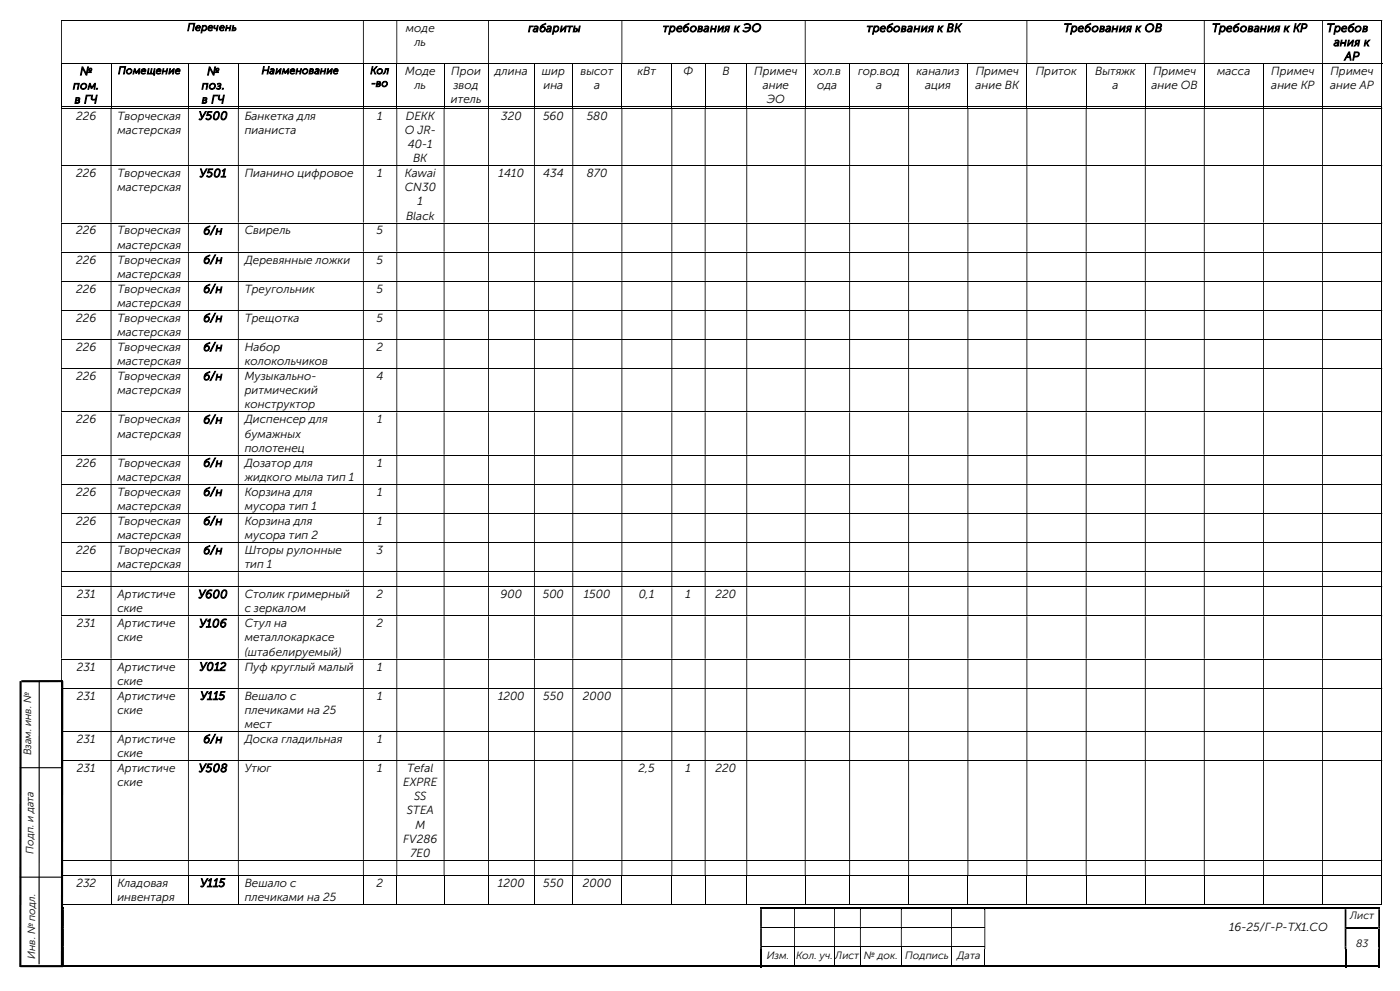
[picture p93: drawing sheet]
<svg xmlns="http://www.w3.org/2000/svg" width="420mm" height="297mm" viewBox="0 0 420 297" stroke-linecap="round" stroke-linejoin="round" font-family="sans-serif">
<defs><g id="words">
<g font-size="3.5">
<text x="121.8" y="9.6">моде</text>
<text x="158.5" y="9.6">габариты</text>
<text x="198.9" y="9.6">требования к ЭО</text>
<text x="260" y="9.6">требования к ВК</text>
<text x="319.1" y="9.6">Требования к ОВ</text>
<text x="363.6" y="9.6">Требования к КР</text>
<text x="398" y="9.6">Требов</text>
<text x="124.3" y="13.8">ль</text>
<text x="400.1" y="13.8">ания к</text>
<text x="24" y="22.5">№</text>
<text x="62.1" y="22.5">№</text>
<text x="121.5" y="22.5">Моде</text>
<text x="135.4" y="22.5">Прои</text>
<text x="148.5" y="22.5">длина</text>
<text x="162.6" y="22.5">шир</text>
<text x="174.2" y="22.5">высот</text>
<text x="191.2" y="22.5">кВт</text>
<text x="205.1" y="22.5">Ф</text>
<text x="216.7" y="22.5">В</text>
<text x="226.3" y="22.5">Примеч</text>
<text x="244" y="22.5">хол.в</text>
<text x="257.4" y="22.5">гор.вод</text>
<text x="275" y="22.5">канализ</text>
<text x="292.7" y="22.5">Примеч</text>
<text x="310.7" y="22.5">Приток</text>
<text x="328.5" y="22.5">Вытяжк</text>
<text x="345.9" y="22.5">Примеч</text>
<text x="365.1" y="22.5">масса</text>
<text x="381.4" y="22.5">Примеч</text>
<text x="399.1" y="22.5">Примеч</text>
<text x="403.4" y="18">АР</text>
<text x="21.9" y="26.8">пом.</text>
<text x="60.5" y="26.8">поз.</text>
<text x="124.3" y="26.8">ль</text>
<text x="136.1" y="26.8">звод</text>
<text x="163" y="26.8">ина</text>
<text x="178.2" y="26.8">а</text>
<text x="228.8" y="26.8">ание</text>
<text x="245.2" y="26.8">ода</text>
<text x="262.8" y="26.8">а</text>
<text x="277.5" y="26.8">ация</text>
<text x="292.7" y="26.8">ание ВК</text>
<text x="333.8" y="26.8">а</text>
<text x="345.4" y="26.8">ание ОВ</text>
<text x="381.4" y="26.8">ание КР</text>
<text x="399" y="26.8">ание АР</text>
<text x="22.4" y="31">в ГЧ</text>
<text x="22.9" y="35.9">226</text>
<text x="35.2" y="35.9">Творческая</text>
<text x="59.6" y="35.9">У500</text>
<text x="60.5" y="31">в ГЧ</text>
<text x="73.4" y="35.9">Банкетка для</text>
<text x="113.2" y="35.9">1</text>
<text x="121.8" y="35.9">DEKK</text>
<text x="135.3" y="31">итель</text>
<text x="150.3" y="35.9">320</text>
<text x="162.9" y="35.9">560</text>
<text x="176" y="35.9">580</text>
<text x="230" y="31">ЭО</text>
<text x="35.2" y="40.1">мастерская</text>
<text x="73.4" y="40.1">пианиста</text>
<text x="121.5" y="40.1">O JR-</text>
<text x="122.4" y="44.4">40-1</text>
<text x="22.9" y="53.1">226</text>
<text x="35.2" y="53.1">Творческая</text>
<text x="59.9" y="53.1">У501</text>
<text x="73.4" y="53.1">Пианино цифровое</text>
<text x="113.1" y="53.1">1</text>
<text x="121.4" y="53.1">Kawai</text>
<text x="124" y="48.6">BK</text>
<text x="149.6" y="53.1">1410</text>
<text x="163" y="53.1">434</text>
<text x="176.1" y="53.1">870</text>
<text x="35.2" y="57.3">мастерская</text>
<text x="121.5" y="57.3">CN30</text>
<text x="121.8" y="65.8">Black</text>
<text x="125.3" y="61.6">1</text>
<text x="22.9" y="70.3">226</text>
<text x="35.2" y="70.3">Творческая</text>
<text x="61" y="70.3">б/н</text>
<text x="73.4" y="70.3">Свирель</text>
<text x="113" y="70.3">5</text>
<text x="35.2" y="74.5">мастерская</text>
<text x="22.9" y="79">226</text>
<text x="35.2" y="79">Творческая</text>
<text x="35.2" y="83.2">мастерская</text>
<text x="61" y="79">б/н</text>
<text x="73.4" y="79">Деревянные ложки</text>
<text x="113" y="79">5</text>
<text x="22.9" y="87.8">226</text>
<text x="35.2" y="87.8">Творческая</text>
<text x="61" y="87.8">б/н</text>
<text x="73.4" y="87.8">Треугольник</text>
<text x="113" y="87.8">5</text>
<text x="35.2" y="92">мастерская</text>
<text x="22.9" y="96.5">226</text>
<text x="35.2" y="96.5">Творческая</text>
<text x="35.2" y="100.7">мастерская</text>
<text x="61" y="96.5">б/н</text>
<text x="73.4" y="96.5">Трещотка</text>
<text x="113" y="96.5">5</text>
<text x="22.9" y="105.2">226</text>
<text x="35.2" y="105.2">Творческая</text>
<text x="61" y="105.2">б/н</text>
<text x="73.4" y="105.2">Набор</text>
<text x="113" y="105.2">2</text>
<text x="22.9" y="113.9">226</text>
<text x="35.2" y="113.9">Творческая</text>
<text x="35.2" y="109.4">мастерская</text>
<text x="61" y="113.9">б/н</text>
<text x="73.4" y="109.4">колокольчиков</text>
<text x="73.4" y="113.9">Музыкально-</text>
<text x="112.9" y="113.9">4</text>
<text x="35.2" y="118.2">мастерская</text>
<text x="73.4" y="118.2">ритмический</text>
<text x="73.4" y="122.4">конструктор</text>
<text x="22.9" y="126.9">226</text>
<text x="35.2" y="126.9">Творческая</text>
<text x="35.2" y="131.1">мастерская</text>
<text x="61" y="126.9">б/н</text>
<text x="73.4" y="126.9">Диспенсер для</text>
<text x="73.4" y="131.1">бумажных</text>
<text x="113.2" y="126.9">1</text>
<text x="73.4" y="135.4">полотенец</text>
<text x="22.9" y="139.9">226</text>
<text x="35.2" y="139.9">Творческая</text>
<text x="61" y="139.9">б/н</text>
<text x="73.4" y="139.9">Дозатор для</text>
<text x="113.2" y="139.9">1</text>
<text x="22.9" y="148.6">226</text>
<text x="35.2" y="148.6">Творческая</text>
<text x="35.2" y="144.1">мастерская</text>
<text x="61" y="148.6">б/н</text>
<text x="73.4" y="144.1">жидкого мыла тип 1</text>
<text x="73.4" y="148.6">Корзина для</text>
<text x="113.2" y="148.6">1</text>
<text x="35.2" y="152.8">мастерская</text>
<text x="73.4" y="152.8">мусора тип 1</text>
<text x="22.9" y="157.3">226</text>
<text x="35.2" y="157.3">Творческая</text>
<text x="35.2" y="161.5">мастерская</text>
<text x="61" y="157.3">б/н</text>
<text x="73.4" y="157.3">Корзина для</text>
<text x="73.4" y="161.5">мусора тип 2</text>
<text x="113.2" y="157.3">1</text>
<text x="22.9" y="166.1">226</text>
<text x="35.2" y="166.1">Творческая</text>
<text x="61" y="166.1">б/н</text>
<text x="73.4" y="166.1">Шторы рулонные</text>
<text x="113" y="166.1">3</text>
<text x="35.2" y="170.3">мастерская</text>
<text x="73.4" y="170.3">тип 1</text>
<text x="23.1" y="179.3">231</text>
<text x="35.2" y="179.3">Артистиче</text>
<text x="59.5" y="179.3">У600</text>
<text x="73.4" y="179.3">Столик гримерный</text>
<text x="113" y="179.3">2</text>
<text x="150.2" y="179.3">900</text>
<text x="162.8" y="179.3">500</text>
<text x="175.1" y="179.3">1500</text>
<text x="191.6" y="179.3">0,1</text>
<text x="205.7" y="179.3">1</text>
<text x="214.7" y="179.3">220</text>
<text x="35.2" y="183.5">ские</text>
<text x="73.4" y="183.5">с зеркалом</text>
<text x="23.1" y="188">231</text>
<text x="35.2" y="188">Артистиче</text>
<text x="59.8" y="188">У106</text>
<text x="73.4" y="188">Стул на</text>
<text x="113" y="188">2</text>
<text x="35.2" y="192.2">ские</text>
<text x="73.4" y="192.2">металлокаркасе</text>
<text x="73.4" y="196.5">(штабелируемый)</text>
<text x="23.1" y="201">231</text>
<text x="35.2" y="201">Артистиче</text>
<text x="59.9" y="201">У012</text>
<text x="73.4" y="201">Пуф круглый малый</text>
<text x="113.2" y="201">1</text>
<text x="23.1" y="209.7">231</text>
<text x="35.2" y="205.2">ские</text>
<text x="35.2" y="209.7">Артистиче</text>
<text x="60.1" y="209.7">У115</text>
<text x="73.4" y="209.7">Вешало с</text>
<text x="113.2" y="209.7">1</text>
<text x="149.4" y="209.7">1200</text>
<text x="163" y="209.7">550</text>
<text x="174.9" y="209.7">2000</text>
<text x="35.2" y="214">ские</text>
<text x="73.4" y="214">плечиками на 25</text>
<text x="73.4" y="218.2">мест</text>
<text x="23.1" y="222.7">231</text>
<text x="35.2" y="226.9">ские</text>
<text x="35.2" y="222.7">Артистиче</text>
<text x="61" y="222.7">б/н</text>
<text x="73.4" y="222.7">Доска гладильная</text>
<text x="113.1" y="222.7">1</text>
<text x="23.1" y="231.4">231</text>
<text x="35.2" y="231.4">Артистиче</text>
<text x="59.6" y="231.4">У508</text>
<text x="73.4" y="231.4">Утюг</text>
<text x="113.2" y="231.4">1</text>
<text x="122.1" y="231.4">Tefal</text>
<text x="191.5" y="231.4">2,5</text>
<text x="205.7" y="231.4">1</text>
<text x="214.7" y="231.4">220</text>
<text x="35.2" y="235.6">ские</text>
<text x="121" y="235.6">EXPRE</text>
<text x="124.2" y="239.9">SS</text>
<text x="122" y="244.1">STEA</text>
<text x="124.6" y="248.3">M</text>
<text x="121" y="252.6">FV286</text>
<text x="123.1" y="256.8">7E0</text>
<text x="22.9" y="265.8">232</text>
<text x="35.2" y="265.8">Кладовая</text>
<text x="60.1" y="265.8">У115</text>
<text x="73.4" y="265.8">Вешало с</text>
<text x="113" y="265.8">2</text>
<text x="149.4" y="265.8">1200</text>
<text x="163" y="265.8">550</text>
<text x="174.9" y="265.8">2000</text>
<text x="35.2" y="270">инвентаря</text>
<text x="73.4" y="270">плечиками на 25</text>
<text x="368.7" y="279">16-25/Г-Р-ТХ1.СО</text>
</g>
<g font-size="3.2">
<text x="56.2" y="9.2">Перечень</text>
<text x="35.4" y="22.2">Помещение</text>
<text x="78.5" y="22.2">Наименование</text>
<text x="111.1" y="22.2">Кол</text>
<text x="111.4" y="26">-во</text>
<text x="9.4" y="226.4" transform="rotate(-90 9.4 226.4)">Взам. инв. №</text>
<text x="10.1" y="255.9" transform="rotate(-90 10.1 255.9)">Подп. и дата</text>
<text x="405" y="275.5">Лист</text>
<text x="10.5" y="287.4" transform="rotate(-90 10.5 287.4)">Инв. № подл.</text>
<text x="230" y="287.4">Изм.</text>
<text x="238.8" y="287.4">Кол. уч.</text>
<text x="250.6" y="287.4">Лист</text>
<text x="259.2" y="287.4">№ док.</text>
<text x="271.6" y="287.4">Подпись</text>
<text x="287.1" y="287.4">Дата</text>
<text x="406.8" y="283.8">83</text>
</g>
</g></defs>
<g fill="none" stroke="#000" stroke-width=".3">
<path d="M18.3 6.1h396.1M18.3 19.1h396.4M18.5 19.2v13M33.3 19.2v13M56.5 19.2v13M71.5 19.2v13M109 19.2v13M119 19.2v13M133.2 19.2v13M146.6 19.2v13M160.3 19.2v13M171.8 19.2v13"/>
<path d="M186.6 19.2v13M201.5 19.2v13M211.5 19.2v13M224 19.2v13M241.6 19.2v13M254.9 19.2v13M272.6 19.2v13M290.4 19.2v13M308.1 19.2v13M325.8 19.2v13M343.6 19.2v13M361.3 19.2v13"/>
<path d="M379.1 19.2v13M396.7 19.2v13M414.5 6.3v12.7M414.5 19.2v13M18.3 32h14.9M18.3 32.4h396.1M33.4 32h23M56.6 32h14.8M71.6 32h37.3M109.1 32h9.8M119.2 32h13.9M133.3 32h13.1"/>
<path d="M146.7 32h13.5M160.4 32h11.3M172 32h14.4M186.7 32h14.7M201.7 32h9.7M211.7 32h12.2M224.2 32h17.2M241.7 32h13.1M255 32h17.5M272.7 32h17.5M290.5 32h17.4M308.2 32h17.5"/>
<path d="M326 32h17.5M343.7 32h17.4M361.4 32h17.5M379.2 32h17.4M396.9 32h17.5M414.5 32.6v16.9M18.3 49.7h396.1M414.5 49.8v16.9M18.3 66.8h396.1M18.3 75.6h396.1M414.5 67v8.4M414.5 75.7v8.5"/>
<path d="M18.3 84.3h396.1M18.3 93h396.1M414.5 84.4v8.5M414.5 93.2v8.4M18.3 101.8h396.1M18.3 110.5h396.1M414.5 101.9v8.5M414.5 110.6v12.7M18.3 123.4h396.1M18.3 136.4h396.1M414.5 123.6v12.7M414.5 136.6v8.4"/>
<path d="M18.3 145.2h396.1M18.3 153.9h396.1M414.5 145.3v8.5M414.5 154v8.5M18.3 162.6h396.1M18.3 171.4h396.1M18.3 175.9h396.1M414.5 162.7v8.5M414.5 171.5v4.2M414.5 176v8.4M18.3 184.6h396.1M18.3 197.5h396.1"/>
<path d="M414.5 184.7v12.7M414.5 197.7v8.5M18.3 206.3h396.1M18.3 219.2h396.1M414.5 206.4v12.7M414.5 219.4v8.4M18.3 228h396.1M414.5 228.1v29.6M18.3 257.9h396.1M414.5 258v4.3M18.3 262.4h396.1M18.3 271.1h14.9"/>
<path d="M18.5 262.5v8.7M33.3 262.5v8.7M33.4 271.1h23M56.5 262.5v8.7M56.6 271.1h14.8M71.5 262.5v8.7M71.6 271.1h37.3M109 262.5v8.7M109.1 271.1h9.8M119 262.5v8.7M119.2 271.1h13.9M133.2 262.5v8.7"/>
<path d="M133.3 271.1h13.1M146.6 262.5v8.7M146.7 271.1h13.5M160.3 262.5v8.7M160.4 271.1h11.3M171.8 262.5v8.7M172 271.1h14.4M186.6 262.5v8.7M186.7 271.1h14.7M201.5 262.5v8.7M201.7 271.1h9.7M211.5 262.5v8.7"/>
<path d="M211.7 271.1h12.2M224 262.5v8.7M224.2 271.1h17.2M228.6 277.9h9.6M238.5 277.9h11.7M241.6 262.5v8.7M241.7 271.1h13.1M250.5 277.9h7.5M254.9 262.5v8.7M255 271.1h17.5M258.2 277.9h12.1M270.5 277.9h14.8"/>
<path d="M272.6 262.5v8.7M272.7 271.1h17.5M285.6 277.9h9.7M290.4 262.5v8.7M290.5 271.1h17.4M308.1 262.5v8.7M308.2 271.1h17.5M325.8 262.5v8.7M326 271.1h17.5M343.6 262.5v8.7M343.7 271.1h17.4M361.3 262.5v8.7"/>
<path d="M361.4 271.1h17.5M379.1 262.5v8.7M379.2 271.1h17.4M396.7 262.5v8.7M396.9 271.1h17.5M414.5 262.5v8.7M228.6 283.8h9.6M238.3 284.4v5M238.5 283.8h11.7M250.4 284.4v5M250.5 283.8h7.5M258.1 284.4v5"/>
<path d="M258.2 283.8h12.1M270.4 284.4v5M270.5 283.8h14.8M285.5 284.4v5M285.6 283.8h9.7M295.4 284.4v5"/>
</g>
<g fill="#000">
<path d="M414.4 6h.3v.3h-.3zM18.3 6.3h.3v12.7h-.3zM108.9 6.3h.2v12.7h-.2zM118.9 6.3h.3v12.7h-.3zM146.4 6.3h.3v12.7h-.3zM186.4 6.3h.3v12.7h-.3zM241.4 6.3h.3v12.7h-.3zM307.9 6.3h.3v12.7h-.3zM361.1 6.3h.3v12.7h-.3zM396.6 6.3h.3v12.7h-.3z" fill-rule="evenodd"/>
<path d="M414.4 32.3h.3v.3h-.3zM18.3 32.6h.3v16.9h-.3zM33.2 32.6h.2v16.9h-.2zM56.4 32.6h.2v16.9h-.2zM71.4 32.6h.2v16.9h-.2zM108.9 32.6h.2v16.9h-.2zM118.9 32.6h.3v16.9h-.3zM133.1 32.6h.2v16.9h-.2zM146.4 32.6h.3v16.9h-.3zM160.2 32.6h.2v16.9h-.2zM171.7 32.6h.3v16.9h-.3zM186.4 32.6h.3v16.9h-.3zM201.4 32.6h.3v16.9h-.3zM211.4 32.6h.3v16.9h-.3zM223.9 32.6h.3v16.9h-.3zM241.4 32.6h.3v16.9h-.3zM254.8 32.6h.2v16.9h-.2zM272.5 32.6h.2v16.9h-.2zM290.2 32.6h.3v16.9h-.3zM307.9 32.6h.3v16.9h-.3zM325.7 32.6h.3v16.9h-.3zM343.5 32.6h.2v16.9h-.2zM361.1 32.6h.3v16.9h-.3zM378.9 32.6h.3v16.9h-.3zM396.6 32.6h.3v16.9h-.3z" fill-rule="evenodd"/>
<path d="M414.4 49.5h.3v.3h-.3zM18.3 49.8h.3v16.9h-.3zM33.2 49.8h.2v16.9h-.2zM56.4 49.8h.2v16.9h-.2zM71.4 49.8h.2v16.9h-.2zM108.9 49.8h.2v16.9h-.2zM118.9 49.8h.3v16.9h-.3zM133.1 49.8h.2v16.9h-.2zM146.4 49.8h.3v16.9h-.3zM160.2 49.8h.2v16.9h-.2zM171.7 49.8h.3v16.9h-.3zM186.4 49.8h.3v16.9h-.3zM201.4 49.8h.3v16.9h-.3zM211.4 49.8h.3v16.9h-.3zM223.9 49.8h.3v16.9h-.3zM241.4 49.8h.3v16.9h-.3zM254.8 49.8h.2v16.9h-.2zM272.5 49.8h.2v16.9h-.2zM290.2 49.8h.3v16.9h-.3zM307.9 49.8h.3v16.9h-.3zM325.7 49.8h.3v16.9h-.3zM343.5 49.8h.2v16.9h-.2zM361.1 49.8h.3v16.9h-.3zM378.9 49.8h.3v16.9h-.3zM396.6 49.8h.3v16.9h-.3z" fill-rule="evenodd"/>
<path d="M414.4 66.7h.3v.3h-.3zM18.3 67h.3v8.4h-.3zM33.2 67h.2v8.4h-.2zM56.4 67h.2v8.4h-.2zM71.4 67h.2v8.4h-.2zM108.9 67h.2v8.4h-.2zM118.9 67h.3v8.4h-.3zM133.1 67h.2v8.4h-.2zM146.4 67h.3v8.4h-.3zM160.2 67h.2v8.4h-.2zM171.7 67h.3v8.4h-.3zM186.4 67h.3v8.4h-.3zM201.4 67h.3v8.4h-.3zM211.4 67h.3v8.4h-.3zM223.9 67h.3v8.4h-.3zM241.4 67h.3v8.4h-.3zM254.8 67h.2v8.4h-.2zM272.5 67h.2v8.4h-.2zM290.2 67h.3v8.4h-.3zM307.9 67h.3v8.4h-.3zM325.7 67h.3v8.4h-.3zM343.5 67h.2v8.4h-.2zM361.1 67h.3v8.4h-.3zM378.9 67h.3v8.4h-.3zM396.6 67h.3v8.4h-.3z" fill-rule="evenodd"/>
<path d="M414.4 75.4h.3v.3h-.3zM18.3 75.7h.3v8.5h-.3zM33.2 75.7h.2v8.5h-.2zM56.4 75.7h.2v8.5h-.2zM71.4 75.7h.2v8.5h-.2zM108.9 75.7h.2v8.5h-.2zM118.9 75.7h.3v8.5h-.3zM133.1 75.7h.2v8.5h-.2zM146.4 75.7h.3v8.5h-.3zM160.2 75.7h.2v8.5h-.2zM171.7 75.7h.3v8.5h-.3zM186.4 75.7h.3v8.5h-.3zM201.4 75.7h.3v8.5h-.3zM211.4 75.7h.3v8.5h-.3zM223.9 75.7h.3v8.5h-.3zM241.4 75.7h.3v8.5h-.3zM254.8 75.7h.2v8.5h-.2zM272.5 75.7h.2v8.5h-.2zM290.2 75.7h.3v8.5h-.3zM307.9 75.7h.3v8.5h-.3zM325.7 75.7h.3v8.5h-.3zM343.5 75.7h.2v8.5h-.2zM361.1 75.7h.3v8.5h-.3zM378.9 75.7h.3v8.5h-.3zM396.6 75.7h.3v8.5h-.3z" fill-rule="evenodd"/>
<path d="M414.4 84.2h.3v.2h-.3zM18.3 84.4h.3v8.5h-.3zM33.2 84.4h.2v8.5h-.2zM56.4 84.4h.2v8.5h-.2zM71.4 84.4h.2v8.5h-.2zM108.9 84.4h.2v8.5h-.2zM118.9 84.4h.3v8.5h-.3zM133.1 84.4h.2v8.5h-.2zM146.4 84.4h.3v8.5h-.3zM160.2 84.4h.2v8.5h-.2zM171.7 84.4h.3v8.5h-.3zM186.4 84.4h.3v8.5h-.3zM201.4 84.4h.3v8.5h-.3zM211.4 84.4h.3v8.5h-.3zM223.9 84.4h.3v8.5h-.3zM241.4 84.4h.3v8.5h-.3zM254.8 84.4h.2v8.5h-.2zM272.5 84.4h.2v8.5h-.2zM290.2 84.4h.3v8.5h-.3zM307.9 84.4h.3v8.5h-.3zM325.7 84.4h.3v8.5h-.3zM343.5 84.4h.2v8.5h-.2zM361.1 84.4h.3v8.5h-.3zM378.9 84.4h.3v8.5h-.3zM396.6 84.4h.3v8.5h-.3z" fill-rule="evenodd"/>
<path d="M414.4 92.9h.3v.3h-.3zM18.3 93.2h.3v8.4h-.3zM33.2 93.2h.2v8.4h-.2zM56.4 93.2h.2v8.4h-.2zM71.4 93.2h.2v8.4h-.2zM108.9 93.2h.2v8.4h-.2zM118.9 93.2h.3v8.4h-.3zM133.1 93.2h.2v8.4h-.2zM146.4 93.2h.3v8.4h-.3zM160.2 93.2h.2v8.4h-.2zM171.7 93.2h.3v8.4h-.3zM186.4 93.2h.3v8.4h-.3zM201.4 93.2h.3v8.4h-.3zM211.4 93.2h.3v8.4h-.3zM223.9 93.2h.3v8.4h-.3zM241.4 93.2h.3v8.4h-.3zM254.8 93.2h.2v8.4h-.2zM272.5 93.2h.2v8.4h-.2zM290.2 93.2h.3v8.4h-.3zM307.9 93.2h.3v8.4h-.3zM325.7 93.2h.3v8.4h-.3zM343.5 93.2h.2v8.4h-.2zM361.1 93.2h.3v8.4h-.3zM378.9 93.2h.3v8.4h-.3zM396.6 93.2h.3v8.4h-.3z" fill-rule="evenodd"/>
<path d="M414.4 101.6h.3v.3h-.3zM18.3 101.9h.3v8.5h-.3zM33.2 101.9h.2v8.5h-.2zM56.4 101.9h.2v8.5h-.2zM71.4 101.9h.2v8.5h-.2zM108.9 101.9h.2v8.5h-.2zM118.9 101.9h.3v8.5h-.3zM133.1 101.9h.2v8.5h-.2zM146.4 101.9h.3v8.5h-.3zM160.2 101.9h.2v8.5h-.2zM171.7 101.9h.3v8.5h-.3zM186.4 101.9h.3v8.5h-.3zM201.4 101.9h.3v8.5h-.3zM211.4 101.9h.3v8.5h-.3zM223.9 101.9h.3v8.5h-.3zM241.4 101.9h.3v8.5h-.3zM254.8 101.9h.2v8.5h-.2zM272.5 101.9h.2v8.5h-.2zM290.2 101.9h.3v8.5h-.3zM307.9 101.9h.3v8.5h-.3zM325.7 101.9h.3v8.5h-.3zM343.5 101.9h.2v8.5h-.2zM361.1 101.9h.3v8.5h-.3zM378.9 101.9h.3v8.5h-.3zM396.6 101.9h.3v8.5h-.3z" fill-rule="evenodd"/>
<path d="M414.4 110.4h.3v.2h-.3zM18.3 110.6h.3v12.7h-.3zM33.2 110.6h.2v12.7h-.2zM56.4 110.6h.2v12.7h-.2zM71.4 110.6h.2v12.7h-.2zM108.9 110.6h.2v12.7h-.2zM118.9 110.6h.3v12.7h-.3zM133.1 110.6h.2v12.7h-.2zM146.4 110.6h.3v12.7h-.3zM160.2 110.6h.2v12.7h-.2zM171.7 110.6h.3v12.7h-.3zM186.4 110.6h.3v12.7h-.3zM201.4 110.6h.3v12.7h-.3zM211.4 110.6h.3v12.7h-.3zM223.9 110.6h.3v12.7h-.3zM241.4 110.6h.3v12.7h-.3zM254.8 110.6h.2v12.7h-.2zM272.5 110.6h.2v12.7h-.2zM290.2 110.6h.3v12.7h-.3zM307.9 110.6h.3v12.7h-.3zM325.7 110.6h.3v12.7h-.3zM343.5 110.6h.2v12.7h-.2zM361.1 110.6h.3v12.7h-.3zM378.9 110.6h.3v12.7h-.3zM396.6 110.6h.3v12.7h-.3z" fill-rule="evenodd"/>
<path d="M414.4 123.3h.3v.3h-.3zM18.3 123.6h.3v12.7h-.3zM33.2 123.6h.2v12.7h-.2zM56.4 123.6h.2v12.7h-.2zM71.4 123.6h.2v12.7h-.2zM108.9 123.6h.2v12.7h-.2zM118.9 123.6h.3v12.7h-.3zM133.1 123.6h.2v12.7h-.2zM146.4 123.6h.3v12.7h-.3zM160.2 123.6h.2v12.7h-.2zM171.7 123.6h.3v12.7h-.3zM186.4 123.6h.3v12.7h-.3zM201.4 123.6h.3v12.7h-.3zM211.4 123.6h.3v12.7h-.3zM223.9 123.6h.3v12.7h-.3zM241.4 123.6h.3v12.7h-.3zM254.8 123.6h.2v12.7h-.2zM272.5 123.6h.2v12.7h-.2zM290.2 123.6h.3v12.7h-.3zM307.9 123.6h.3v12.7h-.3zM325.7 123.6h.3v12.7h-.3zM343.5 123.6h.2v12.7h-.2zM361.1 123.6h.3v12.7h-.3zM378.9 123.6h.3v12.7h-.3zM396.6 123.6h.3v12.7h-.3z" fill-rule="evenodd"/>
<path d="M414.4 136.3h.3v.3h-.3zM18.3 136.6h.3v8.4h-.3zM33.2 136.6h.2v8.4h-.2zM56.4 136.6h.2v8.4h-.2zM71.4 136.6h.2v8.4h-.2zM108.9 136.6h.2v8.4h-.2zM118.9 136.6h.3v8.4h-.3zM133.1 136.6h.2v8.4h-.2zM146.4 136.6h.3v8.4h-.3zM160.2 136.6h.2v8.4h-.2zM171.7 136.6h.3v8.4h-.3zM186.4 136.6h.3v8.4h-.3zM201.4 136.6h.3v8.4h-.3zM211.4 136.6h.3v8.4h-.3zM223.9 136.6h.3v8.4h-.3zM241.4 136.6h.3v8.4h-.3zM254.8 136.6h.2v8.4h-.2zM272.5 136.6h.2v8.4h-.2zM290.2 136.6h.3v8.4h-.3zM307.9 136.6h.3v8.4h-.3zM325.7 136.6h.3v8.4h-.3zM343.5 136.6h.2v8.4h-.2zM361.1 136.6h.3v8.4h-.3zM378.9 136.6h.3v8.4h-.3zM396.6 136.6h.3v8.4h-.3z" fill-rule="evenodd"/>
<path d="M414.4 145h.3v.3h-.3zM18.3 145.3h.3v8.5h-.3zM33.2 145.3h.2v8.5h-.2zM56.4 145.3h.2v8.5h-.2zM71.4 145.3h.2v8.5h-.2zM108.9 145.3h.2v8.5h-.2zM118.9 145.3h.3v8.5h-.3zM133.1 145.3h.2v8.5h-.2zM146.4 145.3h.3v8.5h-.3zM160.2 145.3h.2v8.5h-.2zM171.7 145.3h.3v8.5h-.3zM186.4 145.3h.3v8.5h-.3zM201.4 145.3h.3v8.5h-.3zM211.4 145.3h.3v8.5h-.3zM223.9 145.3h.3v8.5h-.3zM241.4 145.3h.3v8.5h-.3zM254.8 145.3h.2v8.5h-.2zM272.5 145.3h.2v8.5h-.2zM290.2 145.3h.3v8.5h-.3zM307.9 145.3h.3v8.5h-.3zM325.7 145.3h.3v8.5h-.3zM343.5 145.3h.2v8.5h-.2zM361.1 145.3h.3v8.5h-.3zM378.9 145.3h.3v8.5h-.3zM396.6 145.3h.3v8.5h-.3z" fill-rule="evenodd"/>
<path d="M414.4 153.8h.3v.2h-.3zM18.3 154h.3v8.5h-.3zM33.2 154h.2v8.5h-.2zM56.4 154h.2v8.5h-.2zM71.4 154h.2v8.5h-.2zM108.9 154h.2v8.5h-.2zM118.9 154h.3v8.5h-.3zM133.1 154h.2v8.5h-.2zM146.4 154h.3v8.5h-.3zM160.2 154h.2v8.5h-.2zM171.7 154h.3v8.5h-.3zM186.4 154h.3v8.5h-.3zM201.4 154h.3v8.5h-.3zM211.4 154h.3v8.5h-.3zM223.9 154h.3v8.5h-.3zM241.4 154h.3v8.5h-.3zM254.8 154h.2v8.5h-.2zM272.5 154h.2v8.5h-.2zM290.2 154h.3v8.5h-.3zM307.9 154h.3v8.5h-.3zM325.7 154h.3v8.5h-.3zM343.5 154h.2v8.5h-.2zM361.1 154h.3v8.5h-.3zM378.9 154h.3v8.5h-.3zM396.6 154h.3v8.5h-.3z" fill-rule="evenodd"/>
<path d="M414.4 162.5h.3v.2h-.3zM18.3 162.7h.3v8.5h-.3zM33.2 162.7h.2v8.5h-.2zM56.4 162.7h.2v8.5h-.2zM71.4 162.7h.2v8.5h-.2zM108.9 162.7h.2v8.5h-.2zM118.9 162.7h.3v8.5h-.3zM133.1 162.7h.2v8.5h-.2zM146.4 162.7h.3v8.5h-.3zM160.2 162.7h.2v8.5h-.2zM171.7 162.7h.3v8.5h-.3zM186.4 162.7h.3v8.5h-.3zM201.4 162.7h.3v8.5h-.3zM211.4 162.7h.3v8.5h-.3zM223.9 162.7h.3v8.5h-.3zM241.4 162.7h.3v8.5h-.3zM254.8 162.7h.2v8.5h-.2zM272.5 162.7h.2v8.5h-.2zM290.2 162.7h.3v8.5h-.3zM307.9 162.7h.3v8.5h-.3zM325.7 162.7h.3v8.5h-.3zM343.5 162.7h.2v8.5h-.2zM361.1 162.7h.3v8.5h-.3zM378.9 162.7h.3v8.5h-.3zM396.6 162.7h.3v8.5h-.3z" fill-rule="evenodd"/>
<path d="M414.4 171.2h.3v.3h-.3zM18.3 171.5h.3v4.2h-.3zM33.2 171.5h.2v4.2h-.2zM56.4 171.5h.2v4.2h-.2zM71.4 171.5h.2v4.2h-.2zM108.9 171.5h.2v4.2h-.2zM118.9 171.5h.3v4.2h-.3zM133.1 171.5h.2v4.2h-.2zM146.4 171.5h.3v4.2h-.3zM160.2 171.5h.2v4.2h-.2zM171.7 171.5h.3v4.2h-.3zM186.4 171.5h.3v4.2h-.3zM201.4 171.5h.3v4.2h-.3zM211.4 171.5h.3v4.2h-.3zM223.9 171.5h.3v4.2h-.3zM241.4 171.5h.3v4.2h-.3zM254.8 171.5h.2v4.2h-.2zM272.5 171.5h.2v4.2h-.2zM290.2 171.5h.3v4.2h-.3zM307.9 171.5h.3v4.2h-.3zM325.7 171.5h.3v4.2h-.3zM343.5 171.5h.2v4.2h-.2zM361.1 171.5h.3v4.2h-.3zM378.9 171.5h.3v4.2h-.3zM396.6 171.5h.3v4.2h-.3z" fill-rule="evenodd"/>
<path d="M414.4 175.7h.3v.3h-.3zM18.3 176h.3v8.4h-.3zM33.2 176h.2v8.4h-.2zM56.4 176h.2v8.4h-.2zM71.4 176h.2v8.4h-.2zM108.9 176h.2v8.4h-.2zM118.9 176h.3v8.4h-.3zM133.1 176h.2v8.4h-.2zM146.4 176h.3v8.4h-.3zM160.2 176h.2v8.4h-.2zM171.7 176h.3v8.4h-.3zM186.4 176h.3v8.4h-.3zM201.4 176h.3v8.4h-.3zM211.4 176h.3v8.4h-.3zM223.9 176h.3v8.4h-.3zM241.4 176h.3v8.4h-.3zM254.8 176h.2v8.4h-.2zM272.5 176h.2v8.4h-.2zM290.2 176h.3v8.4h-.3zM307.9 176h.3v8.4h-.3zM325.7 176h.3v8.4h-.3zM343.5 176h.2v8.4h-.2zM361.1 176h.3v8.4h-.3zM378.9 176h.3v8.4h-.3zM396.6 176h.3v8.4h-.3z" fill-rule="evenodd"/>
<path d="M414.4 184.4h.3v.3h-.3zM18.3 184.7h.3v12.7h-.3zM33.2 184.7h.2v12.7h-.2zM56.4 184.7h.2v12.7h-.2zM71.4 184.7h.2v12.7h-.2zM108.9 184.7h.2v12.7h-.2zM118.9 184.7h.3v12.7h-.3zM133.1 184.7h.2v12.7h-.2zM146.4 184.7h.3v12.7h-.3zM160.2 184.7h.2v12.7h-.2zM171.7 184.7h.3v12.7h-.3zM186.4 184.7h.3v12.7h-.3zM201.4 184.7h.3v12.7h-.3zM211.4 184.7h.3v12.7h-.3zM223.9 184.7h.3v12.7h-.3zM241.4 184.7h.3v12.7h-.3zM254.8 184.7h.2v12.7h-.2zM272.5 184.7h.2v12.7h-.2zM290.2 184.7h.3v12.7h-.3zM307.9 184.7h.3v12.7h-.3zM325.7 184.7h.3v12.7h-.3zM343.5 184.7h.2v12.7h-.2zM361.1 184.7h.3v12.7h-.3zM378.9 184.7h.3v12.7h-.3zM396.6 184.7h.3v12.7h-.3z" fill-rule="evenodd"/>
<path d="M414.4 197.4h.3v.3h-.3zM18.3 197.7h.3v8.5h-.3zM33.2 197.7h.2v8.5h-.2zM56.4 197.7h.2v8.5h-.2zM71.4 197.7h.2v8.5h-.2zM108.9 197.7h.2v8.5h-.2zM118.9 197.7h.3v8.5h-.3zM133.1 197.7h.2v8.5h-.2zM146.4 197.7h.3v8.5h-.3zM160.2 197.7h.2v8.5h-.2zM171.7 197.7h.3v8.5h-.3zM186.4 197.7h.3v8.5h-.3zM201.4 197.7h.3v8.5h-.3zM211.4 197.7h.3v8.5h-.3zM223.9 197.7h.3v8.5h-.3zM241.4 197.7h.3v8.5h-.3zM254.8 197.7h.2v8.5h-.2zM272.5 197.7h.2v8.5h-.2zM290.2 197.7h.3v8.5h-.3zM307.9 197.7h.3v8.5h-.3zM325.7 197.7h.3v8.5h-.3zM343.5 197.7h.2v8.5h-.2zM361.1 197.7h.3v8.5h-.3zM378.9 197.7h.3v8.5h-.3zM396.6 197.7h.3v8.5h-.3z" fill-rule="evenodd"/>
<path d="M414.4 206.2h.3v.2h-.3zM18.3 206.4h.3v12.7h-.3zM33.2 206.4h.2v12.7h-.2zM56.4 206.4h.2v12.7h-.2zM71.4 206.4h.2v12.7h-.2zM108.9 206.4h.2v12.7h-.2zM118.9 206.4h.3v12.7h-.3zM133.1 206.4h.2v12.7h-.2zM146.4 206.4h.3v12.7h-.3zM160.2 206.4h.2v12.7h-.2zM171.7 206.4h.3v12.7h-.3zM186.4 206.4h.3v12.7h-.3zM201.4 206.4h.3v12.7h-.3zM211.4 206.4h.3v12.7h-.3zM223.9 206.4h.3v12.7h-.3zM241.4 206.4h.3v12.7h-.3zM254.8 206.4h.2v12.7h-.2zM272.5 206.4h.2v12.7h-.2zM290.2 206.4h.3v12.7h-.3zM307.9 206.4h.3v12.7h-.3zM325.7 206.4h.3v12.7h-.3zM343.5 206.4h.2v12.7h-.2zM361.1 206.4h.3v12.7h-.3zM378.9 206.4h.3v12.7h-.3zM396.6 206.4h.3v12.7h-.3z" fill-rule="evenodd"/>
<path d="M414.4 219.1h.3v.3h-.3zM18.3 219.4h.3v8.4h-.3zM33.2 219.4h.2v8.4h-.2zM56.4 219.4h.2v8.4h-.2zM71.4 219.4h.2v8.4h-.2zM108.9 219.4h.2v8.4h-.2zM118.9 219.4h.3v8.4h-.3zM133.1 219.4h.2v8.4h-.2zM146.4 219.4h.3v8.4h-.3zM160.2 219.4h.2v8.4h-.2zM171.7 219.4h.3v8.4h-.3zM186.4 219.4h.3v8.4h-.3zM201.4 219.4h.3v8.4h-.3zM211.4 219.4h.3v8.4h-.3zM223.9 219.4h.3v8.4h-.3zM241.4 219.4h.3v8.4h-.3zM254.8 219.4h.2v8.4h-.2zM272.5 219.4h.2v8.4h-.2zM290.2 219.4h.3v8.4h-.3zM307.9 219.4h.3v8.4h-.3zM325.7 219.4h.3v8.4h-.3zM343.5 219.4h.2v8.4h-.2zM361.1 219.4h.3v8.4h-.3zM378.9 219.4h.3v8.4h-.3zM396.6 219.4h.3v8.4h-.3z" fill-rule="evenodd"/>
<path d="M414.4 227.8h.3v.3h-.3zM18.3 228.1h.3v29.6h-.3zM33.2 228.1h.2v29.6h-.2zM56.4 228.1h.2v29.6h-.2zM71.4 228.1h.2v29.6h-.2zM108.9 228.1h.2v29.6h-.2zM118.9 228.1h.3v29.6h-.3zM133.1 228.1h.2v29.6h-.2zM146.4 228.1h.3v29.6h-.3zM160.2 228.1h.2v29.6h-.2zM171.7 228.1h.3v29.6h-.3zM186.4 228.1h.3v29.6h-.3zM201.4 228.1h.3v29.6h-.3zM211.4 228.1h.3v29.6h-.3zM223.9 228.1h.3v29.6h-.3zM241.4 228.1h.3v29.6h-.3zM254.8 228.1h.2v29.6h-.2zM272.5 228.1h.2v29.6h-.2zM290.2 228.1h.3v29.6h-.3zM307.9 228.1h.3v29.6h-.3zM325.7 228.1h.3v29.6h-.3zM343.5 228.1h.2v29.6h-.2zM361.1 228.1h.3v29.6h-.3zM378.9 228.1h.3v29.6h-.3zM396.6 228.1h.3v29.6h-.3z" fill-rule="evenodd"/>
<path d="M414.4 257.7h.3v.3h-.3zM18.3 258h.3v4.3h-.3zM33.2 258h.2v4.3h-.2zM56.4 258h.2v4.3h-.2zM71.4 258h.2v4.3h-.2zM108.9 258h.2v4.3h-.2zM118.9 258h.3v4.3h-.3zM133.1 258h.2v4.3h-.2zM146.4 258h.3v4.3h-.3zM160.2 258h.2v4.3h-.2zM171.7 258h.3v4.3h-.3zM186.4 258h.3v4.3h-.3zM201.4 258h.3v4.3h-.3zM211.4 258h.3v4.3h-.3zM223.9 258h.3v4.3h-.3zM241.4 258h.3v4.3h-.3zM254.8 258h.2v4.3h-.2zM272.5 258h.2v4.3h-.2zM290.2 258h.3v4.3h-.3zM307.9 258h.3v4.3h-.3zM325.7 258h.3v4.3h-.3zM343.5 258h.2v4.3h-.2zM361.1 258h.3v4.3h-.3zM378.9 258h.3v4.3h-.3zM396.6 258h.3v4.3h-.3z" fill-rule="evenodd"/>
<path d="M18.8 272.5h.4v5.3h-.4zM228 272.5h.6v5.3h-.6zM238.2 272.5h.3v5.3h-.3zM250.2 272.5h.3v5.3h-.3zM258 272.5h.2v5.3h-.2zM270.3 272.5h.2v5.3h-.2zM285.3 272.5h.3v5.3h-.3zM295.3 272.5h.3v5.3h-.3zM403.4 272.5h.5v5.3h-.5zM413.5 272.5h.5v5.3h-.5z" fill-rule="evenodd"/>
<path d="M18.8 277.8h.4v.5h-.4zM228 277.8h.6v.5h-.6z" fill-rule="evenodd"/>
<path d="M228 271.9h.6v.6h-.6z" fill-rule="evenodd"/>
<path d="M238.2 271.9h12v.6h-12z" fill-rule="evenodd"/>
<path d="M250.2 271.9h7.8v.6h-7.8z" fill-rule="evenodd"/>
<path d="M258 271.9h12.3v.6h-12.3z" fill-rule="evenodd"/>
<path d="M270.3 271.9h15v.6h-15z" fill-rule="evenodd"/>
<path d="M285.3 271.9h10v.6h-10z" fill-rule="evenodd"/>
<path d="M295.3 271.9h108.1v.6h-108.1z" fill-rule="evenodd"/>
<path d="M295.3 277.8h.3v.5h-.3zM403.4 277.8h.5v.5h-.5z" fill-rule="evenodd"/>
<path d="M403.4 271.9h.5v.6h-.5z" fill-rule="evenodd"/>
<path d="M413.5 271.9h.5v.6h-.5z" fill-rule="evenodd"/>
<path d="M413.5 277.8h.5v.5h-.5zM18.8 278.3h.4v5.3h-.4zM228 278.3h.6v5.3h-.6zM238.2 278.3h.3v5.3h-.3zM250.2 278.3h.3v5.3h-.3zM258 278.3h.2v5.3h-.2zM270.3 278.3h.2v5.3h-.2zM285.3 278.3h.3v5.3h-.3zM295.3 278.3h.3v5.3h-.3zM403.4 278.3h.5v5.3h-.5z" fill-rule="evenodd"/>
<path d="M18.8 283.6h.4v.8h-.4zM228 283.6h.6v.8h-.6z" fill-rule="evenodd"/>
<path d="M228 284.4h.6v5.5h-.6z" fill-rule="evenodd"/>
<path d="M238.2 289.4h12v.5h-12z" fill-rule="evenodd"/>
<path d="M250.2 289.4h7.8v.5h-7.8z" fill-rule="evenodd"/>
<path d="M258 289.4h12.3v.5h-12.3z" fill-rule="evenodd"/>
<path d="M270.3 289.4h15v.5h-15z" fill-rule="evenodd"/>
<path d="M285.3 289.4h10v.5h-10z" fill-rule="evenodd"/>
<path d="M295.3 283.6h.3v.8h-.3zM403.4 283.6h.5v.8h-.5zM413.5 283.6h.5v.8h-.5zM18.8 284.4h.4v5h-.4z" fill-rule="evenodd"/>
<path d="M295.3 289.4h108.1v.5h-108.1z" fill-rule="evenodd"/>
<path d="M403.4 284.4h.5v5.5h-.5z" fill-rule="evenodd"/>
<path d="M413.5 284.4h.5v5.5h-.5z" fill-rule="evenodd"/>
</g>
<g fill="#000">
<path d="M414.4 31.9h.3v.3h-.3zM18.8 271.9h.4v.6h-.4zM228.6 271.9h9.6v.6h-9.6zM238.2 272.5h.3zM238.2 277.8h.3v.5h-.3zM250.2 272.5h.3zM250.2 277.8h.3v.5h-.3zM258 272.5h.2zM258 277.8h.2v.5h-.2zM270.3 272.5h.2zM270.3 277.8h.2v.5h-.2zM285.3 272.5h.3z"/>
<path d="M285.3 277.8h.3v.5h-.3zM295.3 272.5h.3zM403.9 271.9h9.6v.6h-9.6zM403.9 277.8h9.6v.5h-9.6zM413.5 278.3h.5v5.3h-.5zM414.4 262.3h.3v.2h-.3zM414.4 271h.3v.2h-.3zM18.8 289.4h209.2v.5h-209.2zM228.6 289.4h9.6v.5h-9.6zM238.2 283.6h.3v.8h-.3zM250.2 283.6h.3v.8h-.3zM258 283.6h.2v.8h-.2z"/>
<path d="M270.3 283.6h.2v.8h-.2zM285.3 283.6h.3v.8h-.3zM403.9 289.4h9.6v.5h-9.6zM413.5 289.4h.5v.5h-.5z"/>
</g>
<path d="M6.2 204.1l-.1 85.7M18.7 204.1l-.1 85.7M18.9 204.1l-12.5 .1M6.1 289.6h12.8" fill="none" stroke="#000" stroke-width=".64" stroke-linecap="butt"/>
<path d="M11.8 204.1l-.1 84.9M6 230.1h12.6M6 262.9h12.4" fill="none" stroke="#000" stroke-width=".34"/>
<use href="#words"/>
</svg>
